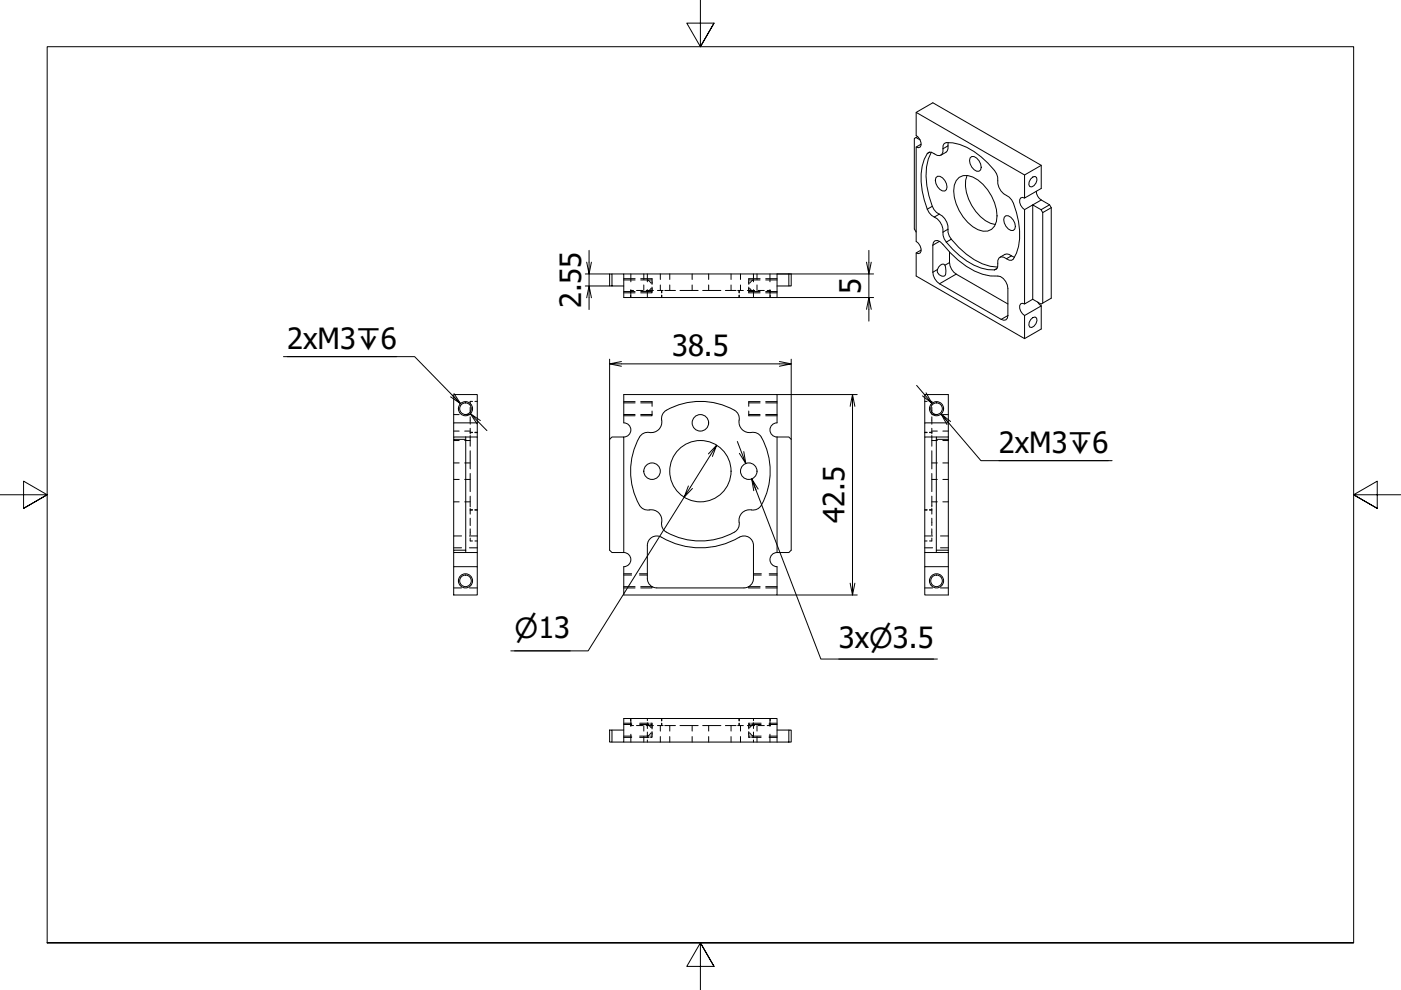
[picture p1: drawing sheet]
<svg xmlns="http://www.w3.org/2000/svg" width="297mm" height="210mm" viewBox="0 0 297 210" stroke-linecap="round" stroke-linejoin="round" font-family="sans-serif">
<defs><g id="words">
<g font-size="6.2">
<text x="123.2" y="65.4" transform="rotate(-90 123.2 65.4)">2.55</text>
<text x="182.5" y="62.3" transform="rotate(-90 182.5 62.3)">5</text>
<text x="60.9" y="74.1">2xM3↧6</text>
<text x="142.5" y="75.5">38.5</text>
<text x="211.8" y="96.1">2xM3↧6</text>
<text x="179.1" y="110.9" transform="rotate(-90 179.1 110.9)">42.5</text>
<text x="177.8" y="137.5">3x⌀3.5</text>
</g>
<text font-size="5.9" x="109.1" y="135.2">⌀13</text>
</g></defs>
<!-- layer: Hidden (ISO) -->
<g fill="none" stroke="#000" stroke-width=".21">
<path d="M132.2 59.4h2.5M132.2 59.1h2.5M133.8 58.1v1.7M135.8 59.1h2.5l-.1 1.2M135.8 59.4h2.5M136.5 58.1v1.2M137.2 59.5l.2-.1 .3 .2 .3 .4M137.2 58.1v1.7M140 58.1v1.2M142 58.1v1.2M146.7 58.1v1.2M150.3 58.1v1.2"/>
<path d="M155 58.1v1.2M157 58.1v1.2M158.7 59.4h2.5M159.8 59.5l-.2-.1-.3 .2-.4 .4M159.8 58.1v1.7M160.5 58.1v1.2M161.2 59.1h-2.5l.1 1.2M162.3 59.4h2.5M162.3 59.1h2.5M163.2 58.1v1.7M132.2 61.8h2.5M132.2 62.1h2.5"/>
<path d="M133.7 62.6v.5M133.8 61.4v1.7M134.3 61.6h-.6v.5M135 61.6h1.3M135.8 61.8h2.5M136.5 60.4v1.2M137 61.6h1.5M137.2 61.4v1.7M138 61.1l-.3 .5-.3 .2-.2-.1M138.2 60.9v.5M138.3 61.1v1h-2.5M139.4 61.6h1.2"/>
<path d="M140 60.4v1.2M140.3 61.6v.5M140.3 62.6v.5M140.9 61.6h2.3M142 60.4v1.2M144.2 61.6h3.8M146.7 60.4v1.2M149 61.6h3.8M150.3 60.4v1.2M153.8 61.6h2.3M155 60.4v1.2M156.4 61.6h1.2"/>
<path d="M156.7 61.6v.5M156.7 62.6v.5M157 60.4v1.2M158.5 61.6h1.5M158.7 61.8h2.5M158.8 60.9l-.1 1.2h2.5M158.9 61.1l.4 .5 .3 .2 .2-.1M159.8 61.4v1.7M160.5 60.4v1.2M160.7 61.6h1.3M162.3 61.8h2.5M162.3 62.1h2.5"/>
<path d="M162.7 61.6h.6v.5M163.2 61.4v1.7M163.3 62.6v.5M96.2 87.9h1.2M96.2 98.2h1.2M96.2 91.4h1.2M96.2 93.4h1.2M98.5 87.9h1.2M98.5 98.2h1.2M98.5 91.4h1.2M98.5 93.4h1.2M99.7 90.8v1.2"/>
<path d="M99.7 86.4v1.3M99.7 88.4v1.5M99.7 92.3v2.3M99.7 95.6v3.8M99.7 91.7h.5M100.2 85.1h-.5v.6M100.7 85.1h.5M100.7 91.7h.5M132.2 85.4h2.5M132.2 87.9h2.5M132.2 85.2h2.5M132.2 88.2h2.5"/>
<path d="M135.8 85.4h2.5M135.8 87.9h2.5M135.8 85.2h2.5v1M138.3 87.2v1h-2.5M158.7 85.4h2.5M158.7 87.9h2.5M158.7 87.2v1h2.5M161.2 85.2h-2.5v1M162.3 85.4h2.5M162.3 87.9h2.5M162.3 85.2h2.5M162.3 88.2h2.5"/>
<path d="M196.1 85.1h.5M196.1 91.7h.5M197.1 85.1h.5v.6M197.1 91.7h.5M197.6 87.9h1.1M197.6 98.2h1.1M197.6 91.4h1.1M197.6 93.4h1.1M197.6 86.4v1.3M197.6 88.4v1.5M197.6 90.8v1.2M197.6 92.3v2.3"/>
<path d="M197.6 95.6v3.8M199.9 87.9h1.2M199.9 98.2h1.2M199.9 91.4h1.2M199.9 93.4h1.2M96.2 101.7h1.2M96.2 113.6h1.7M96.2 106.4h1.2M96.2 116.2h1.7M98.5 101.7h1.2M98.5 106.4h1.2M99.5 113.6h1.7"/>
<path d="M99.5 116.2h1.7M99.7 105.2v2.3M99.7 109.9v1.5M99.7 100.4v3.8M99.7 107.8v1.2M99.7 112.1v1.3M99.7 114.1v.6h.5M99.7 108.1h.5M100.7 108.1h.5M100.7 114.7h.5M196.1 108.1h.5M196.1 113.6h1.6"/>
<path d="M196.1 114.7h.5M196.1 116.2h1.6M197.1 108.1h.5M197.6 101.7h1.1M197.6 114.1v.6h-.5M197.6 106.4h1.1M197.6 100.4v3.8M197.6 105.2v2.3M197.6 107.8v1.2M197.6 109.9v1.5M197.6 112.1v1.3M199.4 113.6h1.7"/>
<path d="M199.4 116.2h1.7M199.9 101.7h1.2M199.9 106.4h1.2M96.2 124.7h1.7M99.5 124.7h1.7M132.2 121.9h1.7M132.2 124.4h2.4M132.2 121.7h1.7M132.2 124.7h2.4M135.6 121.9h1.6M135.6 121.7h1.6M135.8 124.4l2.4 .1"/>
<path d="M138.2 124.6l-2.4 .1M158.8 124.6l2.4 .1M159.8 121.9h1.6M159.8 121.7h1.6M161.2 124.4l-2.4 .1M162.4 124.4h2.4M162.4 124.7h2.4M163.1 121.9h1.7M163.1 121.7h1.7M196.1 124.7h1.6M199.4 124.7h1.7M132.2 153.6h1.7"/>
<path d="M132.2 156.1h1.7M132.2 153.3h1.7M132.2 156.3h1.7M133.7 153.3v.5h.6M133.7 152.3v.5M133.8 152.3v1.7M133.8 155.7v1.6M135 153.8h1.3M135.6 153.6h2M135.6 156.1h2M135.6 153.3h2M135.6 156.3h2"/>
<path d="M136.5 153.8v1.2M136.5 156.2v1.1M137 153.8h1.5M137.2 153.7l.2-.1 .3 .2 .3 .5M137.2 152.3v.5M137.2 153.3v1.2M137.2 155.2v1.2M137.2 156.9v.4M137.9 153.3h.4l-.1 1.3M137.9 153.6h.4M137.9 156.1h.4M138 155.4l-.3 .4-.3 .3-.2-.1"/>
<path d="M138.2 155.1v.6M138.3 155.3v1h-.4M139.4 153.8h1.2M140 153.8v1.2M140 156.2v1.1M140.3 152.3v.5M140.3 153.3v.5M140.9 153.8h2.3M142 153.8v1.2M142 156.2v1.1M144.2 153.8h3.8M146.7 153.8v1.2"/>
<path d="M146.7 156.2v1.1M149 153.8h3.8M150.3 153.8v1.2M150.3 156.2v1.1M153.8 153.8h2.3M155 153.8v1.2M155 156.2v1.1M156.4 153.8h1.2M156.7 152.3v.5M156.7 153.3v.5M157 153.8v1.2M157 156.2v1.1"/>
<path d="M158.5 153.8h1.5M158.7 153.6h.4M158.7 156.1h.4M158.8 155.1l-.1 1.2h.4M158.9 155.4l.4 .4 .3 .3 .2-.1M159.1 153.3h-.4l.1 1.3M159.4 153.6h2M159.4 156.1h2M159.4 153.3h2M159.4 156.3h2M159.8 153.7l-.2-.1-.3 .2-.4 .5M159.8 152.3v.5"/>
<path d="M159.8 153.3v1.2M159.8 155.2v1.2M159.8 156.9v.4M160.5 153.8v1.2M160.5 156.2v1.1M160.7 153.8h1.3M163.1 153.6h1.7M163.1 156.1h1.7M163.1 153.3h1.7M163.1 156.3h1.7M163.2 152.3v1.7M163.2 155.7v1.6"/>
<path d="M163.3 153.3v.5h-.6M163.3 152.3v.5"/>
</g>
<!-- layer: Visible (ISO) -->
<g fill="none" stroke="#000" stroke-width=".21">
<path d="M194.2 31.2l.5 .1 .4-.1a1.81 1.81 0 0 0-.9-2.5v-4.9l3.6-2 23 13.3v4.9l-3.6 2v-4.9l3.6-2M194.2 23.8l23 13.3M194.6 29l-.4 .2M195.1 29.7l-.9-.5-.3 .2v19.1l.3 .7M195.3 30.6l-1.1 .6v20a1.97 1.97 0 0 1 .9 2.5l-.4 .1-.5-.2M196.6 32.6l.4-.3h.5l1.2 .6 .6 .1 .4-.3 .2-.5v-1.3l.3-.5a6.5 6.5 0 0 1 4.8 .8 17.3 17.3 0 0 1 6.3 5.6l.2 .8a3.8 3.8 0 0 0 2.5 4.2l.5 .6a15.6 15.6 0 0 1 1 11.3l-.6 1.2-.4 .3h-.5l-1.2-.7h-.6l-.4 .2-.2 .5-.1 1.4-.2 .4a6.5 6.5 0 0 1-4.8-.8 17.4 17.4 0 0 1-6.3-5.6l-.3-.7a3.8 3.8 0 0 0-2.4-4.2l-.5-.6a15.7 15.7 0 0 1-1-11.3zM197.5 32.3a12 12 0 0 0-.5 9.2l.7 2.2a3.5 3.5 0 0 0 2 2.1 3.8 3.8 0 0 1 1.3 3.5l.3 .7a15.9 15.9 0 0 0 8.6 6.5l1.6 .1M198.4 37.7l.4-.3a2.22 2.22 0 0 1 1.9 2.8l-.4 .3a2.22 2.22 0 0 1-1.9-2.8zM201 30.2v1.3l-.2 .5-1.3 .9M203.4 37.6a3.4 3.4 0 0 1 4 .6 9.8 9.8 0 0 1 3.9 8.8 2.56 2.56 0 0 1-3.9 1.7 9.6 9.6 0 0 1-5.1-9.4l.4-1zM205 37.2a8.3 8.3 0 0 0 1.9 7.6 6.6 6.6 0 0 0 4.1 2.8M205.7 33.5l.3-.3a2.22 2.22 0 0 1 1.9 2.8l-.3 .3a2.22 2.22 0 0 1-1.9-2.8z"/>
<path d="M218.5 38l.5-.5 .5-.1 .3 .3a1.7 1.7 0 0 1-1 1.9h-.5l-.2-.4 .1-.6zM129.8 58.1h2.4v5h32.6v-5M132.2 58.1h35M167.2 58.1h.6v2.5h-.6zM195.3 53l-1.1 .6v4.9l23 13.3 3.6-2v-4.9M197.9 51.4l.4-.4h.5l.6 .3a26 26 0 0 0 7.2 6.2l1.7 .7 1.7 .3h1.6a2.58 2.58 0 0 1 2.1 2.7v5.7l-.1 .6-.3 .3-.5 .1-.5-.2-13.1-7.5a3.1 3.1 0 0 1-1.4-2.5v-5.7zM199.4 56.2l.3-.2a.65 .65 0 0 1 .8 .8 1.74 1.74 0 0 1-.2 1.7 1.23 1.23 0 0 1-1.5-.7 1.23 1.23 0 0 1 .6-1.6zM201.3 53.4a4.4 4.4 0 0 0 1.4 4.7l11 6.4M212 54.6l1.5-.8 1.6 .8M212.9 46l.4-.3a2.22 2.22 0 0 1 1.9 2.9l-.4 .3a2.22 2.22 0 0 1-1.9-2.9zM217.2 42l-.4-.1-.4 .1a1.79 1.79 0 0 0 .8 2.4M219 43.4l-1.8 1v20.1l1.8-1"/>
<path d="M219.7 40.6a2.33 2.33 0 0 0 1.1 1.8l1.7 1M221.1 45.1v19.2M222.5 43.4l-1.8 1.1 .4 .6 1.8-1.1M222.5 43.4l.4 .6M222.9 44v19.2l-2.2 1.3-1.7-1v-20.1l1.7 1.1M129.8 60.6v-2.5h-.6v2.5h3M164.8 60.6h2.4M217.2 64.5l-.4-.2-.4 .1a1.8 1.8 0 0 0 .8 2.5M218.5 67.8l.5-.5 .5-.1 .3 .3a1.7 1.7 0 0 1-1 1.9h-.5l-.2-.4 .1-.6zM220 64.1l.8 .8M220.8 64.9l-3.6 2v4.9M96.2 92.7v-3h5v3"/>
<path d="M96.2 89.7v-6h5v6M98.7 92.7v24M98.7 93.2h-2.5v23.5M98.7 92.7h-2.5v.5M98.7 92.7h2.5v24.5h-2.5M129.2 93.2l.6-.5h2.4v24.5h-2.4l-.6-.5zM132.3 92.7a1.5 1.5 0 0 0 1.5-1.5 1.5 1.5 0 0 0-1.5-1.5l-.1-6h32.6v6a1.5 1.5 0 0 0-1.6 1.5 1.5 1.5 0 0 0 1.5 1.5M164.8 92.7h2.4l.6 .5v23.5l-.6 .5h-2.4zM196.1 89.7v-6h5v9M198.5 92.7h-2.4v24.5h2.4M198.5 93.2v23.5M201.1 89.7h-5v3"/>
<path d="M201.1 92.7h-2.6v.5h2.6M201.1 92.7v24M96.2 116.7h2.5v.5h-2.5zM96.2 117.2v3M101.2 117.2v3M132.3 117.2a1.5 1.5 0 0 1 1.5 1.5 1.5 1.5 0 0 1-1.5 1.5l-.1 6h32.6v-6a1.5 1.5 0 0 1-1.6-1.5 1.5 1.5 0 0 1 1.5-1.5M137.9 114.1a2.01 2.01 0 0 1 2.4-.2 16.5 16.5 0 0 0 16.8-.2 2 2 0 0 1 2.7 1.9v7.1a2.01 2.01 0 0 1-2.1 2l-18.5-.1a2 2 0 0 1-2-1.9v-7.1a2 2 0 0 1 .7-1.5zM141.3 112.8a14.8 14.8 0 0 0 14.4 0M141.3 112.8a2.18 2.18 0 0 1-1-2.5 2.39 2.39 0 0 0-3.1-2.2 2.51 2.51 0 0 1-2.2-2.1 14.5 14.5 0 0 1 .9-13.7 2.25 2.25 0 0 1 2.2-.6 2.38 2.38 0 0 0 2.2-3.1 2.51 2.51 0 0 1 2.1-2.2 14.6 14.6 0 0 1 13.7 .9 2.23 2.23 0 0 1 .6 2.2 2.39 2.39 0 0 0 3.1 2.2 2.5 2.5 0 0 1 2.2 2.1 14.6 14.6 0 0 1-.9 13.7 2.25 2.25 0 0 1-2.2 .6 2.39 2.39 0 0 0-2.2 3.1 2 2 0 0 1-1 1.6M196.1 117.2v3M198.5 116.7h2.6v.5h-2.6zM201.1 117.2v9h-5v-6h5"/>
<path d="M96.2 120.2h5v6h-5zM129.2 154.8h.6v2.5h-.6zM129.8 157.3h2.4v-5h32.6v5M129.8 154.8h2.4M132.2 157.3h35.6v-2.5h-.6v2.5M164.8 154.8h2.4"/>
<circle cx="98.7" cy="86.7" r="1.23"/>
<circle cx="138.2" cy="99.9" r="1.75"/>
<circle cx="148.5" cy="99.9" r="6.5"/>
<circle cx="148.5" cy="89.7" r="1.75"/>
<circle cx="158.8" cy="99.9" r="1.75"/>
<circle cx="198.6" cy="86.7" r="1.23"/>
<circle cx="98.7" cy="123.2" r="1.23"/>
<circle cx="198.6" cy="123.2" r="1.23"/>
</g>
<!-- layer: Visible Narrow (ISO) -->
<g fill="none" stroke="#000" stroke-width=".21">
<path d="M197.1 32.2l-.5 .4M201 30.9l-1.1 .6M197.7 43.7l-1.1 .7M198.8 57.1l-1 .6M199.1 45.4l-1 .6M199.2 51.2l-1.4 .8M201 48.6l-1.1 .6M201.3 55.7l-1 .5M201.7 50.7l-1.1 .6M202.7 58.1l-3.5 2.1M211.4 56.9l-.6 .3M214.5 54.2l-1.1 .7"/>
<path d="M220.8 42.4l-1.8 1M213.7 66.9l-1.4 .8"/>
<circle cx="98.7" cy="86.7" r="1.5"/>
<circle cx="198.6" cy="86.7" r="1.5"/>
<circle cx="98.7" cy="123.2" r="1.5"/>
<circle cx="198.6" cy="123.2" r="1.5"/>
</g>
<!-- layer: Border (ISO) -->
<path d="M148.5 0v9.9l-2.9-5h5.8l-2.9 5 2.9-5M0 104.9h10l-5-2.9v5.8l5-2.9-5 2.9M297 104.9h-10l5-2.9v5.8l-5-2.9 5 2.9M10 199.9v-190h277v190h-277h277M151.4 204.9l-2.9-5 2.9 5h-5.8l2.9-5v10" fill="none" stroke="#000" stroke-width=".21"/>
<!-- layer: Dimension (ISO) -->
<g fill="none" stroke="#000" stroke-width=".21">
<path d="M124.1 58.1h5.1M124.9 53.1v5l-.5-2.5M125.4 55.6l-.5 2.5v2.5l-.5 2.5M164.8 58.1h20.4M184.2 53.1v5l-.5-2.5M184.7 55.6l-.5 2.5v5l-.5 2.5M60.1 75.6h27.8l9.7 10-1.3-2.2M60.9 75.6h23.2M124.1 60.6h5.1M125.4 63.1l-.5-2.5v5M129.2 77.2l2.6 .5M129.2 76.2v17"/>
<path d="M131.8 76.7l-2.6 .5h38.6l-2.6 .5M164.8 63.1h20.4M165.2 76.7l2.6 .5M167.8 76.2v17M184.7 65.6l-.5-2.5v5M95.9 83.8l1.7 1.8-2.1-1.5M99.7 87.7l1.4 2.2M101.8 89.2l-2.1-1.5 3.5 3.6M151 96.8l.9-2.4-6.8 11 .9-2.4M151.9 94.4l-1.7 1.8M156.3 93.6l1.8 4.7-1.3-2.2M157.7 95.8l.4 2.5"/>
<path d="M164.8 83.7h16.9M180.7 83.7l-.4 2.5M181.3 86.2l-.6-2.5v42.5l-.4-2.5M194.3 81.7l3.3 3.8-2-1.6M196.3 83.3l1.3 2.2M200.8 90l-1.3-2.2 8.5 9.9h27.8M201.5 89.4l-2-1.6 1.7 1.9M211.8 97.7h23.2M146.8 103.6l-1.7 1.8-20.4 32.6h-16.4M159.8 104l-.4-2.5 14.6 38.2h24.7M160.7 103.7l-1.3-2.2 .9 2.4M109.1 138h11.8"/>
<path d="M164.8 126.2h16.9M177.8 139.7h20.2M181.3 123.7l-.6 2.5"/>
</g>
<use href="#words"/>
</svg>
